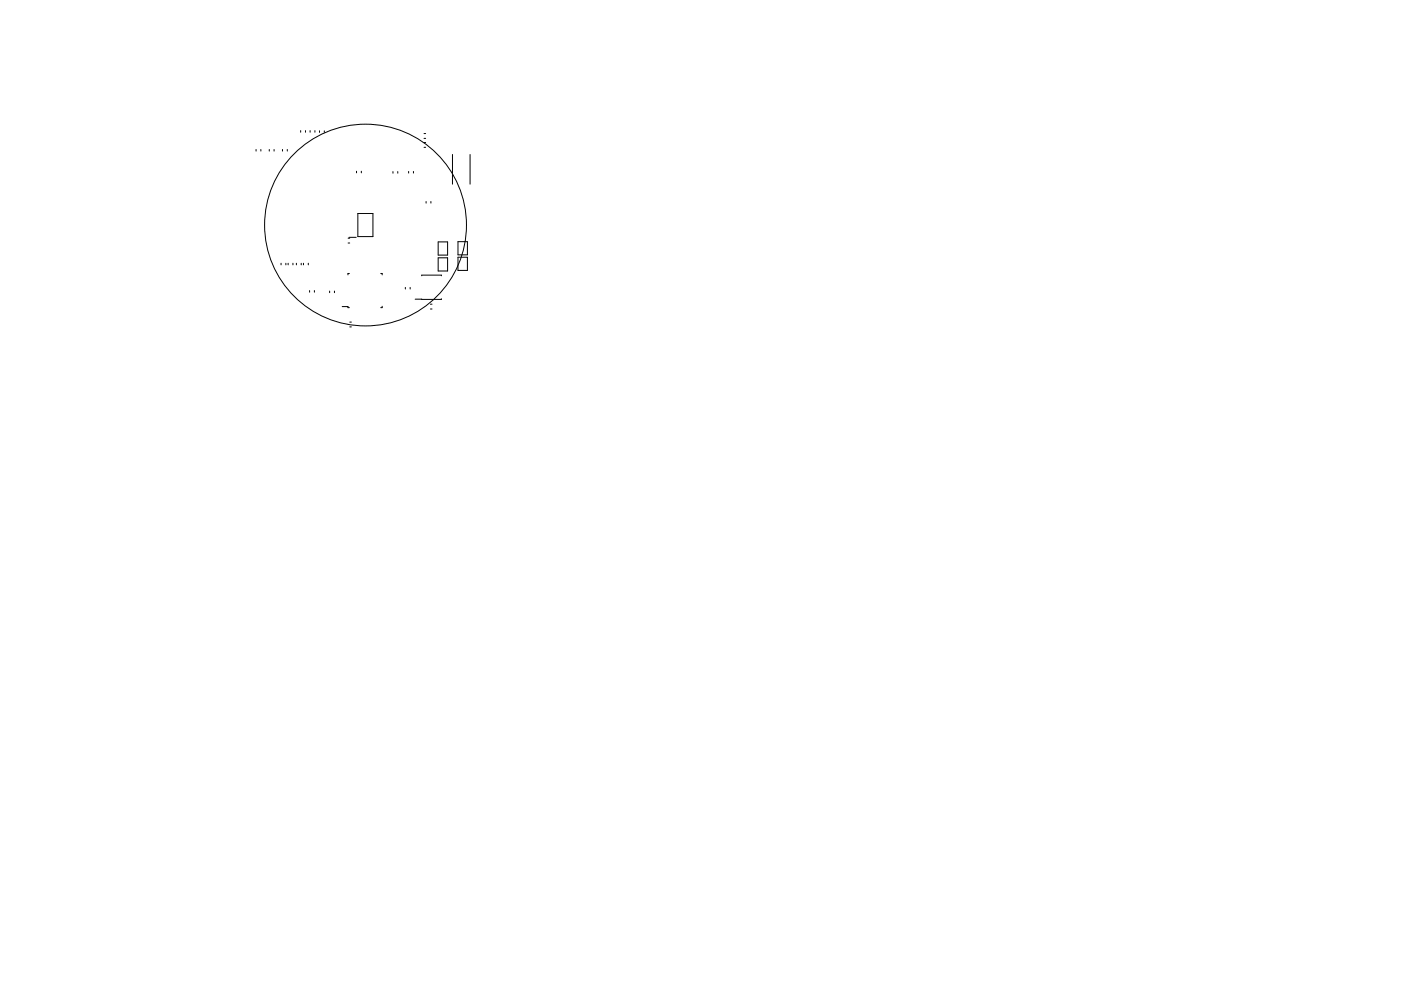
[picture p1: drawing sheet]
<svg xmlns="http://www.w3.org/2000/svg" width="297mm" height="210mm" viewBox="0 0 297 210" stroke-linecap="round" stroke-linejoin="round" font-family="sans-serif">
<g fill="none" stroke="#000" stroke-width=".21">
<path d="M54.3 31.7v.4M55.3 31.7v.4M57.1 31.7v.4M58.1 31.7v.4M59.9 31.7v.4M60.9 31.7v.4M63.7 27.7v.4M64.8 27.7v.4M65.7 27.7v.4M66.8 27.7v.4M67.7 27.8v.3M68.8 27.8v.3"/>
<path d="M75.6 36.3v.4M76.6 36.3v.4M83.3 36.4v.3M84.3 36.4v.3M86.6 36.4v.3M87.7 36.4v.3M89.9 29.4h.3M89.9 28.3h.3M89.9 31.3h.3M89.9 30.2h.3M95.9 32.8v6.3M99.7 32.8v6.3"/>
<path d="M59.6 55.9v.3M60.6 55.9v.3M61.1 55.9v.3M62.1 55.9v.3M62.8 55.9v.3M63.9 55.9v.3M64.3 55.9v.3M65.4 55.9v.3M73.8 50.5h.3M73.8 51.6h.3M74 50.4h1.5M74.1 58h-.3v.3"/>
<path d="M75.9 45.3h3.2v4.9h-3.2zM80.7 58h.3v.3M89.4 58.5v-.1h4.2v.1M90.3 42.8v.3M91.4 42.8v.3M92.9 51.3h2v2.8h-2zM92.9 54.7h2v2.8h-2zM97.1 51.3h2v2.8h-2zM97.1 54.6h2v2.8h-2zM65.6 61.7v.3M66.7 61.7v.3M69.9 61.8v.3"/>
<path d="M70.9 61.8v.3M72.6 65h1.2v.3h.3M74.2 69.4h.3M74.2 68.3h.3M81 65v.3h-.3M85.9 61v.3M87 61v.3M89.4 63.5h.1M91.3 64.5h.3M91.3 65.6h.3M93.6 63.4v.1h-5.6"/>
<circle cx="77.5" cy="47.7" r="21.4"/>
</g>
</svg>
